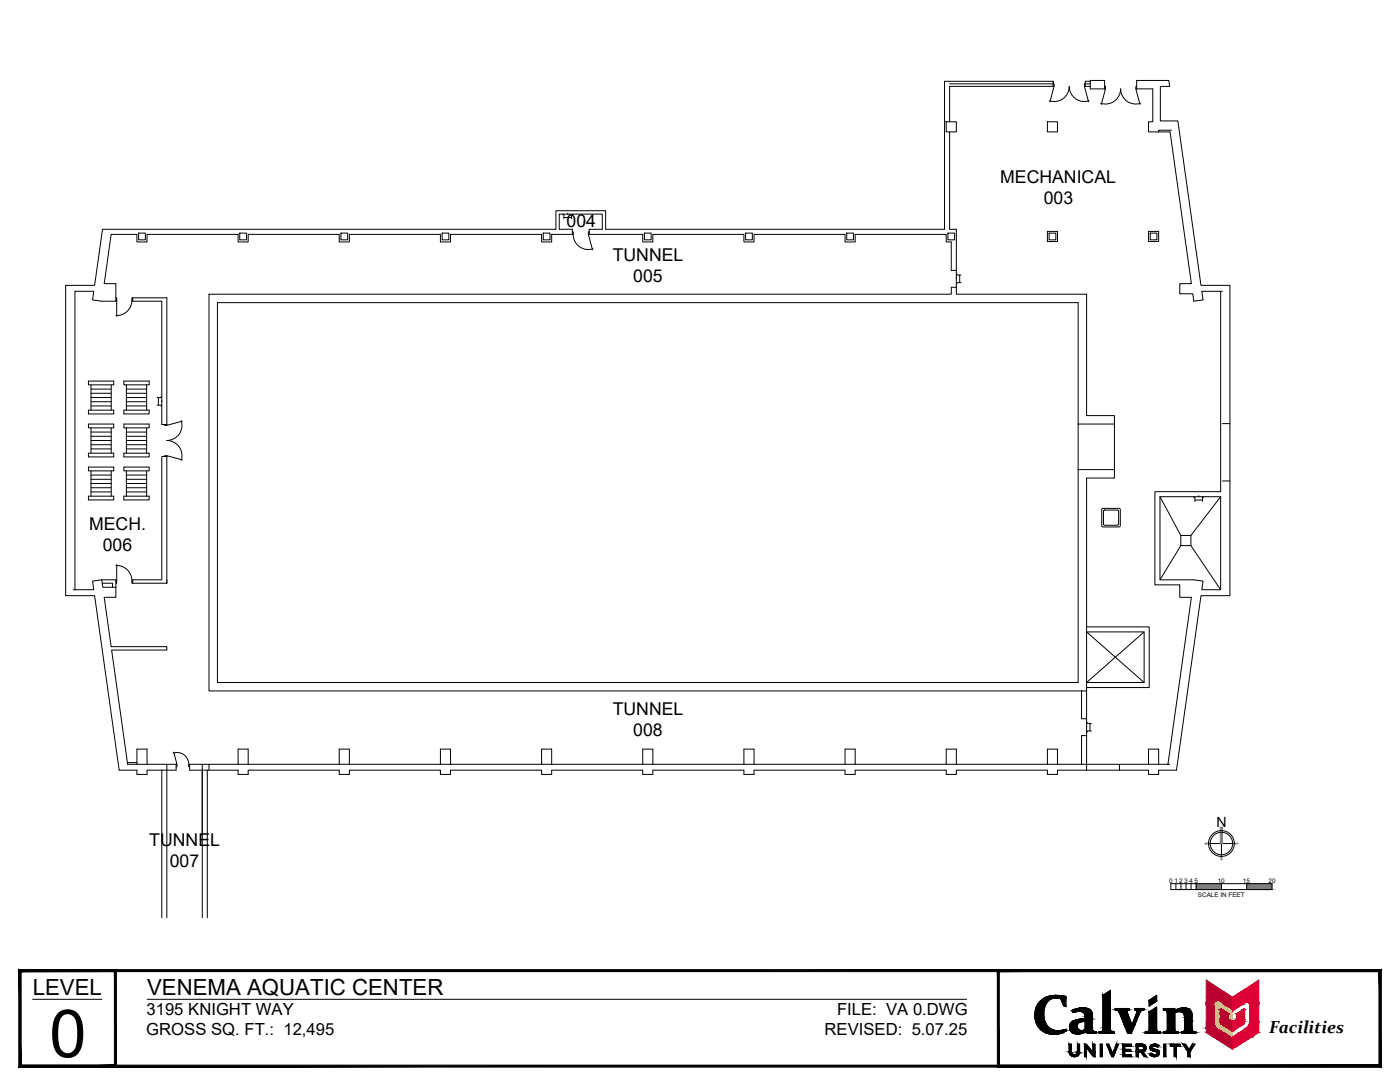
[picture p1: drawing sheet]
<svg xmlns="http://www.w3.org/2000/svg" width="279mm" height="216mm" viewBox="0 0 279 216" stroke-linecap="round" stroke-linejoin="round" font-family="sans-serif">
<defs><g id="words">
<text font-size="13.3" x="9.9" y="211">0</text>
<g font-size="4.4">
<text x="6.5" y="198.5">LEVEL</text>
<text x="29.4" y="198.5">VENEMA AQUATIC CENTER</text>
</g>
<g font-size="3.5">
<text x="199.6" y="36.5">MECHANICAL</text>
<text x="208.3" y="40.7">003</text>
<text x="113.1" y="45.4">004</text>
<text x="122.3" y="52.1">TUNNEL</text>
<text x="126.4" y="56.3">005</text>
<text x="17.8" y="105.7">MECH.</text>
<text x="20.5" y="109.9">006</text>
<text x="122.3" y="142.7">TUNNEL</text>
<text x="126.4" y="146.9">008</text>
<text x="29.8" y="168.8">TUNNEL</text>
<text x="33.9" y="173">007</text>
<text x="253.3" y="206.2">Facilities</text>
</g>
<g font-size="3.3">
<text x="29.2" y="202.5">3195 KNIGHT WAY</text>
<text x="167.1" y="202.5">FILE: VA 0.DWG</text>
<text x="29.2" y="206.6">GROSS SQ. FT.: 12,495</text>
<text x="164.6" y="206.6">REVISED: 5.07.25</text>
</g>
<text font-size="2.8" x="242.7" y="165">N</text>
<g font-size="1.3">
<text x="233.3" y="176.1">0</text>
<text x="234.4" y="176.1">1</text>
<text x="235.4" y="176.1">2</text>
<text x="236.3" y="176.1">3</text>
<text x="237.4" y="176.1">4</text>
<text x="238.4" y="176.1">5</text>
<text x="239.1" y="179.1">SCALE IN FEET</text>
<text x="243" y="176.1">10</text>
<text x="248.1" y="176.1">15</text>
<text x="253.2" y="176.1">20</text>
</g>
</g></defs>
<!-- layer: 0 -->
<g fill="none" stroke="#000" stroke-width=".2">
<path d="M233.7 176.3h20.2v1.2h-20.2zM234.7 176.3v1.2M235.7 176.3v1.2M236.7 176.3v1.2M237.7 176.3v1.2M238.7 176.3v1.2M241.2 168.3h5.1M243.8 168.3v2.6M243.8 176.3v1.2M248.8 176.3v1.2"/>
<circle cx="243.8" cy="168.3" r="2.24"/>
<circle cx="243.8" cy="168.3" r="2.58"/>
</g>
<g fill="#808080" stroke="#808080" stroke-width=".2">
<path d="M243.5 165v3.3h.5zM243.5 165h.5v3.3z"/>
<path d="M246.3 168.3v.1l.7-.1zM246.3 168.4l.7-.1v.1z"/>
<path d="M243.7 170.9l.1 .7v-.7zM243.7 170.9l.1 .7h-.1z"/>
<path d="M240.5 168.4h.7v-.1zM240.5 168.3h.7l-.7 .1z"/>
<path d="M248.8 176.3l5.1 1.2v-1.2zM248.8 176.3l5.1 1.2h-5.1z"/>
<path d="M238.7 176.3l5.1 1.2v-1.2zM238.7 176.3l5.1 1.2h-5.1z"/>
</g>
<!-- layer: ZOB05-0677 - A-Walls -->
<g fill="none" stroke="#000" stroke-width=".2">
<path d="M210.2 16.2v1h.2v-.5h-.2M210.2 16.2h-21.7v29.6h-67.6v-3.8h-10v3.8h-90.4l-1.6 11.1h-5.8v62h5.8l4.9 34.8h3.5v.8h2v-.8h5.8v-1.2M210.2 16.2v1h-20.7v7.1M210.4 17.2l-.9 3.1M216.6 17.2h-.2l.8 3.1M216.6 16.7h-.2v.5M217.6 16.2h-1v1h1M217.6 16.1h2.9v1.6h-2.9zM220.5 17.7h.1l-.8 3.1M220.5 17.2h.1v.5M226.7 17.7l.8 3.1M226.8 17.2h-.1v.5h.1"/>
<path d="M226.8 17.7v-1.6h6.5l.1 1.1h-1.8v6.9h3.5l4.6 32.8h5.8v62h-5.8l-4.9 34.8h-3.6v.8h-2v-.8h-18.2v.8h-2v-.8h-18.1v.8h-2.1v-.8h-18.1v.8h-2.1v-.8h-18.1v.8h-2v-.8h-18.2v.8h-2v-.8h-18.2v.8h-2v-.8h-18.2v.8h-2v-.8h-18.2v.8h-2v-.8h-18.2v.8h-2v-.8h-6.1M226.8 17.7h3.3v6.6h-.9v2h4.3l4.3 30.3h-2.4v2h2.7l.2 1.5 1.8-.3-.2-1.7h3.7v40h-13.1v18.6h4.9v2.5h2.4l-4.7 33.3M188.5 24.3h1M188.8 24.3v2h.7M189.5 24.3h1.4v2h-1.4v19.5h1.4v11.5M209 24.3h2v2h-2zM209.4 20.1a3 3 0 0 0 4-2.9 3 3 0 0 0 4 2.9M219.7 20.6a3 3 0 0 0 3.9-2.9 3 3 0 0 0 4 2.9M233.8 26h-2.6v.3M23.1 59.4h.2v.5h-.2M23.3 59.9v3.2M26.3 59.9a3 3 0 0 1-3.2 3.1"/>
<path d="M26.5 59.4h6.8v25.3h-1v-24.6h-5.8zM26.5 59.4h-.2v.5h.2M27.7 46.5h1.3v1.4h-1.3zM47.8 46.5h1.4v1.4h-1.4zM68 46.5h1.4v1.4h-1.4zM88.2 46.5h1.4v1.4h-1.4zM108.4 46.5h1.4v1.4h-1.4zM112.3 42.8h.2v.8M112.5 43.4h1.6M113.3 42.7h.1M114.2 46.8h-4.1v1.5h-2v-1.5h-18.2v1.5h-2v-1.5h-18.2v1.5h-2v-1.5h-18.2v1.5h-2v-1.5h-18.2v1.5h-2v-1.5h-5.1l-1.4 9.8h2.3v3.5h-2.8l-1.8-.3 .2-1.7h-3.7v59.6h3.7l-.2-1.7 1.8-.3M114.2 46.8v-1h-2.6v-3.1h8.6v3.1h-2.6v1"/>
<path d="M114.2 46.3h.2v.5h-.2M114.3 42.8h-.2v.8M114.4 46.8a3 3 0 0 0 4 2.8M117.4 46.8l.8 3M117.6 46.8h10.7v1.5h2v-1.5h18.2v1.5h2v-1.5h18.1v1.5h2.1v-1.5h18.1v1.5h1v5.7h1.1M117.6 46.3h-.2v.5h.2M128.6 46.5h1.4v1.4h-1.4zM148.8 46.5h1.3v1.4h-1.3zM169 46.5h1.3v1.4h-1.3zM189.2 46.5h1.3v1.4h-1.3zM190.9 55.6h.1M190.9 57.3h-1v1.4h-148.2v79.2h174.1"/>
<path d="M190.9 57.3v1.4h26v24.2h5.5v1.7h-7.2M190.9 54.6v.3h.9M191.5 54.9v1.5M191.8 56.4h-.9v.2M209 46.2h2v2h-2zM209.4 46.5h1.3v1.4h-1.3zM229.2 46.2h2v2h-2zM229.6 46.5h1.3v1.4h-1.3zM243.6 58.1h.3M17.7 76h5v.8h-5zM18.2 76.8v5M18.2 77.6h4"/>
<path d="M18.2 78.5h4M18.2 79.3h4M22.2 76.8v5M24.7 76h5.1v.8h-5.1zM25.2 77.6h4.1M25.2 78.5h4.1M25.2 79.3h4.1M25.2 76.8v5M29.3 76.8v5M31.6 79.3v1.5M32.2 79.1v.2h-.8M43.4 60.4h171.8v75.8h-171.8z"/>
<path d="M17.7 81.8h5v.8h-5zM17.7 90.4h5v.8h-5zM17.7 84.6h5v.8h-5zM17.7 99h5v.8h-5zM17.7 93.2h5v.8h-5zM18.2 85.4v5M18.2 94v5M18.2 80.2h4M18.2 81h4M18.2 86.2h4M18.2 87.1h4M18.2 87.9h4"/>
<path d="M18.2 88.7h4M18.2 89.6h4M18.2 94.8h4M18.2 95.6h4M18.2 96.5h4M18.2 97.3h4M18.2 98.2h4M22.2 85.4v5M22.2 94v5M24.7 81.8h5.1v.8h-5.1zM24.7 90.4h5.1v.8h-5.1zM24.7 84.6h5.1v.8h-5.1z"/>
<path d="M24.7 99h5.1v.8h-5.1zM24.7 93.2h5.1v.8h-5.1zM25.2 80.2h4.1M25.2 81h4.1M25.2 85.4v5M25.2 94v5M25.2 86.2h4.1M25.2 87.1h4.1M25.2 87.9h4.1M25.2 88.7h4.1M25.2 89.6h4.1M25.2 94.8h4.1"/>
<path d="M25.2 95.6h4.1M25.2 96.5h4.1M25.2 97.3h4.1M25.2 98.2h4.1M29.3 85.4v5M29.3 94v5M31.4 80.8h.8v.3M32.3 80.1h.1M32.8 84.7v.2h.5v-.2M33.3 91.1h-1v24.6h-5.8v.7M33.3 91.1v-.2l3.1 .9M33.3 90.9h-.5v.2"/>
<path d="M33.3 91.1v25.3h-6.8M36.2 83.9a3 3 0 0 1-2.9 4 3 3 0 0 1 2.9 4M36.4 84l-3.1 .9M215.2 93.7h7.2v1.7h-5.5v29.7h12.5v12.1h-12.5M222.4 84.6v9.1M231.5 99.1v16.6h6.8l1.8 .3-.2 1.7h3.7v-18.6M231.5 99.1h12.1M231.5 99.1l4.2 7.7M238.2 99.2h.3v.8M238.5 99.8h1.5M239.2 99.1h.1M240.2 99.2h-.2v.8"/>
<path d="M243.6 99.1l-5.9 7.7M243.9 84.5h1.6M243.9 96h1.6M14.6 117.7h.4M20.3 115.7l.2 1.5h2.6v2h-2.3l1.4 9.8h11.1v.7h-11l3.2 22.8h1.8M20.3 115.7h2.8v1.5M20.4 116.4h2v.8M23.1 112.8a3 3 0 0 1 3.2 3.1M23.1 115.9h.2v.5h-.2M23.3 112.7v3.2M26.5 115.9h-.2v.5h.2M219.9 101.6l.1-.2h3.4l.2 .2v3.4l-.2 .1h-3.4l-.1-.1z"/>
<path d="M220.4 101.8h2.7l.1 .1v2.7l-.1 .2h-2.7l-.2-.2v-2.7zM235.7 106.8h2v2.1h-2zM235.7 108.9l-4.2 6.8M237.7 108.9l5.9 8.8M215.8 137.9v5.5h1.1M215.8 137.9h1.1M216.9 126.1h11.4v10.1h-11.4zM216.9 137.2v9.6M216.9 125.1v1M216.9 126.1l11.4 10.1M228.3 126.1l-11.4 10.1v1M25.4 152.2h1.9"/>
<path d="M27.3 149.5h2v3h-2zM29.3 152.5h5.8M32.3 153.7v29.4M33.3 152.5v30.6M34.5 150.3a2.35 2.35 0 0 1 3.2 2.2M34.7 150.1l.6 2.4M35.1 152.5h.2v.5h-.2M37.8 152.5h-.1v.5h.1M37.8 152.5v1.2h2.6v29.4M37.8 152.5h9.7M40.4 152.5v1.2h1M41.4 153.7v29.4"/>
<path d="M41.7 152.5v1.2M47.5 149.5h2v3h-2zM49.5 152.5h18.2M67.7 149.5h2v3h-2zM69.7 152.5h18.2M87.9 149.5h2v3h-2zM89.9 152.5h18.2M108.1 149.5h2v3h-2zM110.1 152.5h18.2M128.3 149.5h2v3h-2zM130.3 152.5h18.2M148.5 149.5h2v3h-2z"/>
<path d="M150.5 152.5h18.1M168.6 149.5h2.1v3h-2.1zM170.7 152.5h18.1M188.8 149.5h2.1v3h-2.1zM190.9 152.5h18.1M209 149.5h2v3h-2zM211 152.5h4.8M215.8 152.5h1.1v1.2M216.9 145.1h.1M216.9 146.8v5.7h12.3M216.9 146.8h-1.1v5.7M216.9 144.1v.2h.9"/>
<path d="M217.5 144.3v1.6M217.8 145.9h-.9v.2M223.4 152.5v1.2M229.2 149.5h2v3h-2zM231.2 152.5h2.2"/>
</g>
<!-- layer: ZOB05-0677 - A-Hatch -->
<path d="M189.5 16.7h20.7M216.6 16.7h1" fill="none" stroke="#000" stroke-width=".2"/>
<!-- layer: A-TITL -->
<g fill="#000" stroke="#000" stroke-width=".2">
<path d="M210.5 198.6h.3zM220.1 198.6l1.5-1v1zM229.3 199.6h1.5v.2zM229.3 199.6l1.5-1v1zM210 206.4h.8zM212.5 205.5h.3zM214.1 202h.2zM214.2 210.8h.5zM214.8 210.4h.5zM214.9 206.3h.5zM216 201.9h1.9zM216 201.1h.4z"/>
<path d="M216.7 206h2.1zM220 205.7h1.7zM220.1 205.6h1.5zM229.2 205.8h1.7zM229.2 205.7h1.7zM230.3 208.4h.4zM230.8 210h.5zM229.3 201.9l1.5-1v1zM234.5 201.7h3.1zM236.2 201.1h.3z"/>
<path d="M207.5 199.9l1.5 .1 .1-.1zM207.5 199.9l1.5 .1h-1.6z"/>
<path d="M207.6 199.8h1.5zM207.5 199.9h1.6z"/>
<path d="M207.7 199.7l1.4 .1 .2-.1zM207.7 199.7l1.4 .1h-1.5z"/>
<path d="M207.8 199.6h1.5zM207.7 199.7h1.6z"/>
<path d="M208 199.5l1.3 .1 .2-.1zM207.8 199.6l.2-.1 1.3 .1z"/>
<path d="M208 199.4h1.6zM208 199.5h1.5z"/>
<path d="M208.1 199.3h1.7zM208 199.4h1.6z"/>
<path d="M208.3 199.2l1.5 .1 .2-.1zM208.1 199.3l.2-.1 1.5 .1z"/>
<path d="M208.3 199.2h1.8zM208.3 199.2h1.7z"/>
<path d="M208.4 199.2h1.9zM208.3 199.2h1.8z"/>
<path d="M208.5 199.1h2zM208.4 199.2h1.9z"/>
<path d="M208.5 199.1h2.3zM208.5 199.1h2.3z"/>
<path d="M208.5 199.1h2.3zM208.5 199.1h2z"/>
<path d="M210.8 199.1h1.9zM210.8 199.1h1.9z"/>
<path d="M210.5 198.6h.8zM210.2 198.6h1.1z"/>
<path d="M210.2 198.6h1.1zM210.2 198.6h1.1z"/>
<path d="M210.2 198.6l1.5 .1zM210 198.7h1.7z"/>
<path d="M210 198.7h1.8zM209.9 198.7h1.9z"/>
<path d="M209.9 198.7h2.3zM209.6 198.7h2.6z"/>
<path d="M209.6 198.7l2.8 .1zM209.5 198.8h2.9z"/>
<path d="M209.5 198.8h3.2zM209.2 198.8h3.5z"/>
<path d="M209.2 198.8l3.5 .1zM209.1 198.9h3.6z"/>
<path d="M209.1 198.9h3.6zM209.1 198.9h3.6z"/>
<path d="M209.1 198.9l3.6 .1zM208.8 199h3.9z"/>
<path d="M208.8 199l3.9 .1v-.1zM208.6 199.1l.2-.1 3.9 .1z"/>
<path d="M208.6 199.1h4.1zM208.5 199.1h4.2z"/>
<path d="M210.8 199.1l1.9 .1zM210.8 199.1l1.9 .1z"/>
<path d="M211.1 199.2h1.6zM211.1 199.2h1.6z"/>
<path d="M211.4 199.2l1.3 .1zM211.4 199.2l1.3 .1z"/>
<path d="M211.7 199.3l1 1.5v-1.5zM211.7 199.3l1 1.5h-.4z"/>
<path d="M220.1 198.6l1.5 6.3v-6.3zM220.1 198.6l1.5 6.3h-1.5z"/>
<path d="M229.3 199.6v.2h1.5zM229.3 199.8h1.5l-1.5 1z"/>
<path d="M3.8 212.9l271.4-.4h-271zM3.8 212.9l271.4-.4 .4 .4zM275.2 193.9v18.6l.4 .4zM275.2 193.9l.4-.4v19.4zM4.2 193.9h271l.4-.4zM3.8 193.5h271.8l-271.4 .4zM3.8 193.5l.4 19v-18.6zM3.8 193.5l.4 19-.4 .4z"/>
<path d="M3.8 212.9l19-.4h-18.6zM3.8 212.9l19-.4 .4 .4zM22.8 193.9v18.6l.4 .4zM22.8 193.9l.4-.4v19.4zM4.2 193.9h18.6l.4-.4zM3.8 193.5h19.4l-19 .4zM3.8 193.5l.4 19v-18.6zM3.8 193.5l.4 19-.4 .4z"/>
<path d="M199.4 212.5l-.4 .4 76.2-.4zM199 212.9l76.2-.4 .4 .4zM275.2 193.9v18.6l.4 .4zM275.2 193.9l.4-.4v19.4zM199.4 193.9h75.8l.4-.4zM199 193.5h76.6l-76.2 .4zM199 193.5l.4 19v-18.6zM199 193.5l.4 19-.4 .4z"/>
<path d="M206.6 201.9l1.7 .2v-.2zM206.6 201.9l1.7 .2h-1.7z"/>
<path d="M206.6 202.1l1.7 .2v-.2zM206.6 202.1l1.7 .2h-1.8z"/>
<path d="M206.5 202.3l1.8 .2v-.2zM206.5 202.3l1.8 .2h-1.8z"/>
<path d="M206.5 202.5l1.8 .1v-.1zM206.5 202.5l1.8 .1h-1.8z"/>
<path d="M206.5 202.6l1.8 .3v-.3zM206.5 202.6l1.8 .3h-1.8z"/>
<path d="M206.5 202.9l1.9 .1-.1-.1zM206.5 202.9l1.9 .1h-1.9z"/>
<path d="M206.6 201.7l1.7 .2v-.2zM206.6 201.7l1.7 .2h-1.7z"/>
<path d="M206.5 203l1.9 .2v-.2zM206.5 203l1.9 .2h-1.8z"/>
<path d="M206.6 201.5l1.7 .2 .1-.2zM206.6 201.5l1.7 .2h-1.7z"/>
<path d="M206.7 201.4h1.7zM206.7 201.4l1.7 .1z"/>
<path d="M206.6 203.2l1.8 .2v-.2zM206.6 203.2l1.8 .2h-1.8z"/>
<path d="M206.6 203.4l1.9 .2-.1-.2zM206.6 203.4l1.9 .2h-1.8z"/>
<path d="M206.7 201.2l1.7 .2v-.2zM206.7 201.2l1.7 .2h-1.7z"/>
<path d="M206.8 201.1h1.6zM206.8 201.1l1.6 .1z"/>
<path d="M206.7 203.6l1.8 .2v-.2zM206.7 203.6l1.8 .2h-1.8z"/>
<path d="M206.8 200.9l1.6 .2 .1-.2zM206.8 200.9l1.6 .2h-1.6z"/>
<path d="M206.7 203.8l1.9 .1-.1-.1zM206.7 203.8l1.9 .1h-1.9z"/>
<path d="M206.9 200.8l1.6 .1v-.1zM206.9 200.8l1.6 .1h-1.7z"/>
<path d="M206.7 203.9l2 .2-.1-.2zM206.7 203.9l2 .2h-1.9z"/>
<path d="M207 200.6l1.5 .2 .1-.2zM207 200.6l1.5 .2h-1.6z"/>
<path d="M207 200.5h1.7zM207 200.5l1.6 .1z"/>
<path d="M206.8 204.1l1.9 .1zM206.8 204.1l1.9 .1z"/>
<path d="M206.8 204.2l2 .1-.1-.1zM206.8 204.2l2 .1h-1.9z"/>
<path d="M207.2 200.3l1.5 .2 .1-.2zM207.2 200.3l1.5 .2h-1.7z"/>
<path d="M206.9 204.3l2 .2-.1-.2zM206.9 204.3l2 .2h-1.9z"/>
<path d="M207.2 200.3h1.6zM207.2 200.3h1.6z"/>
<path d="M207 204.5l1.9 .1zM207 204.5l1.9 .1z"/>
<path d="M207 204.6l2.1 .2-.2-.2zM207 204.6l2.1 .2h-2z"/>
<path d="M207.3 200.1l1.5 .2 .1-.2zM207.3 200.1l1.5 .2h-1.6z"/>
<path d="M207.4 200h1.6zM207.4 200l1.5 .1z"/>
<path d="M207.1 204.8h2zM207.1 204.8h2z"/>
<path d="M207.1 204.8l2.2 .2-.2-.2zM207.1 204.8l2.2 .2h-2z"/>
<path d="M207.3 205l2.1 .1zM207.3 205l2.1 .1z"/>
<path d="M207.4 205.1l2.1 .1zM207.4 205.1l2.1 .1z"/>
<path d="M207.4 205.2l2.4 .1-.3-.1zM207.4 205.2l2.4 .1h-2.2z"/>
<path d="M207.6 205.3h2.2zM207.6 205.3h2.2z"/>
<path d="M207.6 205.3l2.4 .2-.2-.2zM207.6 205.3l2.4 .2h-2.3z"/>
<path d="M210 206.4h.7zM210.1 206.4h.6z"/>
<path d="M207.7 205.5h2.6zM207.7 205.5h2.6z"/>
<path d="M207.8 205.5l2.6 .1zM207.8 205.5l2.6 .1z"/>
<path d="M207.9 205.6h2.7zM207.9 205.6h2.7z"/>
<path d="M207.9 205.6l3 .1zM207.9 205.6l3 .1z"/>
<path d="M208 205.7h3.2zM208 205.7h3.2z"/>
<path d="M209.8 206.3h1.3zM209.8 206.3l1 .1z"/>
<path d="M209.6 206.3h1.6zM209.6 206.3h1.5z"/>
<path d="M209.4 206.3h2zM209.4 206.3h1.8z"/>
<path d="M209.2 206.2h2.4zM209.2 206.2l2.2 .1z"/>
<path d="M209.1 206.2h2.6zM209.1 206.2h2.5z"/>
<path d="M208.8 206.1h3.1zM208.8 206.1l2.9 .1z"/>
<path d="M208.8 206.1h3.2zM208.8 206.1h3.1z"/>
<path d="M208.5 206l3.5 .1 .3-.1zM208.5 206l3.5 .1h-3.2z"/>
<path d="M208.2 205.8l4.1 .2 .3-.2zM208.2 205.8l4.1 .2h-3.8zM208.5 206h3.8zM208.5 206h3.8z"/>
<path d="M208.2 205.8h4.4zM208.2 205.8h4.4z"/>
<path d="M212.5 205.5h.3zM212.2 205.5h.6z"/>
<path d="M212.2 205.5l.6 .1zM212 205.6h.8z"/>
<path d="M212 205.6h.8zM211.6 205.6h1.2z"/>
<path d="M211.6 205.6l1.2 .1zM211.2 205.7h1.6z"/>
<path d="M211.2 205.7h1.6zM211.2 205.7h1.6z"/>
<path d="M208 205.7l4.6 .1 .2-.1zM208 205.7l4.6 .1h-4.4z"/>
<path d="M213.4 208.3l.4 1.6v-1.6zM213.4 208.3l.4 1.6h-.4z"/>
<path d="M213.4 209.9h.4zM213.4 209.9h.4z"/>
<path d="M213.4 209.9l.4 .1zM213.4 209.9l.4 .1z"/>
<path d="M213.4 210l.5 .1zM213.4 210l.5 .1z"/>
<path d="M213.4 210.1h.5zM213.4 210.1h.5z"/>
<path d="M213.4 210.1l.6 .1zM213.4 210.1l.6 .1z"/>
<path d="M213.5 210.2l.5 .1zM213.5 210.2l.5 .1z"/>
<path d="M213.5 210.3h.5zM213.5 210.3h.5z"/>
<path d="M213.5 210.3l.6 .1zM213.5 210.3l.6 .1z"/>
<path d="M213.5 210.4h.7zM213.5 210.4h.7z"/>
<path d="M214.2 210.8h.3zM214.3 210.8h.2z"/>
<path d="M213.6 210.4h.7zM213.6 210.4h.7z"/>
<path d="M213.6 210.4l.8 .1zM213.6 210.4l.8 .1z"/>
<path d="M213.6 210.5h.8zM213.6 210.5h.8z"/>
<path d="M214.1 202h.3zM214.1 202h.2z"/>
<path d="M214 201.9h.7zM214 201.9l.4 .1z"/>
<path d="M214.1 210.8h.6zM214.1 210.8h.6z"/>
<path d="M214 210.8h.9zM214 210.8h.7z"/>
<path d="M214.9 206.3h.4zM215 206.3h.3z"/>
<path d="M213.9 210.7h1zM213.9 210.7l1 .1z"/>
<path d="M213.5 204.7h1.5zM213.5 204.7h1.5z"/>
<path d="M213.5 204.7l1.5 .2v-.2zM213.5 204.7l1.5 .2h-1.5zM213.5 204.9h1.5zM213.5 204.9h1.5z"/>
<path d="M213.5 204.9l1.5 .2v-.2zM213.5 204.9l1.5 .2h-1.5z"/>
<path d="M215 210h.5zM215 210h.5z"/>
<path d="M213.5 204.5l1.5 .2v-.2zM213.5 204.5l1.5 .2h-1.5z"/>
<path d="M213.5 204.5h1.5zM213.5 204.5h1.5z"/>
<path d="M213.8 210.7h1.2zM213.8 210.7h1.1z"/>
<path d="M213.5 205.1h1.6zM213.5 205.1h1.6z"/>
<path d="M213.5 205.1l1.6 .1v-.1zM213.5 205.1l1.6 .1h-1.6z"/>
<path d="M214 201.8h1.1zM214 201.8l.7 .1z"/>
<path d="M213.6 204.4h1.5zM213.6 204.4h1.5z"/>
<path d="M213.6 204.4l1.4 .1 .1-.1zM213.6 204.4l1.4 .1h-1.5z"/>
<path d="M213.7 210.6h1.4zM213.7 210.6l1.3 .1z"/>
<path d="M213.5 205.2l1.6 .1zM213.5 205.2l1.6 .1z"/>
<path d="M213.5 205.3h1.7zM213.5 205.3h1.7z"/>
<path d="M213.6 204.3h1.5zM213.6 204.3l1.5 .1h-1.5z"/>
<path d="M213.6 204.2h1.6zM213.6 204.2l1.5 .1z"/>
<path d="M213.5 205.3l1.7 .1zM213.5 205.3l1.7 .1z"/>
<path d="M213.7 210.5h1.5zM213.7 210.5l1.4 .1z"/>
<path d="M213.7 204.2h1.5zM213.7 204.2h1.5z"/>
<path d="M213.5 205.4h1.8zM213.5 205.4h1.8z"/>
<path d="M213.6 210.5h1.6zM213.6 210.5h1.6z"/>
<path d="M214.5 210.4h.7zM214.4 210.5h.8z"/>
<path d="M213.5 205.4l1.8 .1zM213.5 205.4l1.8 .1z"/>
<path d="M214.7 210.4h.6zM214.5 210.4h.7z"/>
<path d="M213.7 204.1h1.6zM213.7 204.1l1.5 .1z"/>
<path d="M214.7 210.4h.6zM214.7 210.4h.6z"/>
<path d="M213.8 204.1h1.5zM213.8 204.1h1.5z"/>
<path d="M213.6 205.5h1.8zM213.6 205.5h1.8z"/>
<path d="M214.8 210.3h.5zM214.8 210.4h.5zM214.7 210.4h.6z"/>
<path d="M213.8 204h1.6zM213.8 204.1h1.5z"/>
<path d="M213.6 205.5h1.8zM213.6 205.5h1.8z"/>
<path d="M214.9 210.2h.5zM214.9 210.2l.4 .1h-.5z"/>
<path d="M214.9 210.2h.5zM214.9 210.2h.5z"/>
<path d="M214 201.8h1.4zM214 201.8h1.1z"/>
<path d="M215 210.1h.4zM215 210.1l.4 .1z"/>
<path d="M213.6 205.5l1.9 .1zM213.6 205.5l1.9 .1z"/>
<path d="M215 208.3l.5 1.6v-1.6zM215 208.3l.5 1.6h-.5z"/>
<path d="M215 209.9l.5 .1v-.1zM215 209.9l.5 .1h-.5z"/>
<path d="M215 210l.4 .1 .1-.1zM215 210l.4 .1h-.4z"/>
<path d="M214.7 206.3h.8zM214.7 206.3h.7z"/>
<path d="M214.7 206.3h.8zM214.7 206.3h.8z"/>
<path d="M213.6 205.6h2.1zM213.6 205.6h2.1z"/>
<path d="M213.9 204h1.7zM213.9 204h1.5h-1.6z"/>
<path d="M213.9 203.9h1.7zM213.9 203.9l1.7 .1z"/>
<path d="M214.5 206.2h1.2zM214.5 206.2l1 .1z"/>
<path d="M213.9 203.9h1.8zM213.9 203.9h1.7z"/>
<path d="M213.6 205.6h2.2zM213.6 205.6h2.2z"/>
<path d="M213.6 205.6h2.3zM213.6 205.6h2.3z"/>
<path d="M214.4 206.2h1.4zM214.4 206.2h1.3z"/>
<path d="M214.3 206.2h1.6zM214.3 206.2h1.5z"/>
<path d="M214 203.9h1.9zM213.9 203.9h1.8z"/>
<path d="M214.2 206.1h1.8zM214.2 206.1l1.7 .1z"/>
<path d="M214.1 206.1h2zM214.1 206.1h1.9z"/>
<path d="M214 206.1h2.2zM214 206.1h2.1z"/>
<path d="M214 203.8h2.2zM214 203.9h1.9z"/>
<path d="M213.9 206h2.4zM213.9 206h2.4z"/>
<path d="M213.9 206h2.4zM213.9 206l2.3 .1z"/>
<path d="M216 201.1h.5zM215.8 201.1h.7z"/>
<path d="M215.8 201.1h.8zM215.7 201.1h.9z"/>
<path d="M213.8 205.9h2.7zM213.8 205.9l2.5 .1z"/>
<path d="M214 203.8h2.6zM214 203.8h2.2z"/>
<path d="M215.7 201.1l1.1 .1zM215.4 201.2h1.4zM215.4 201.2h1.4zM215.4 201.2h1.4z"/>
<path d="M213.7 205.8h2.9zM213.7 205.8l2.8 .1z"/>
<path d="M215.4 201.2h1.6zM215.2 201.2h1.8z"/>
<path d="M216.4 208.3l1 .8-.6-.8zM216.4 208.3l1 .8h-1z"/>
<path d="M216.4 209.1l.4 1.8v-1.8zM216.4 209.1l.4 1.8h-.4z"/>
<path d="M215.2 201.2h1.8zM215.1 201.2h1.9z"/>
<path d="M215.1 201.2l2.1 .1zM214.9 201.3h2.3z"/>
<path d="M214.9 201.3h2.4zM214.7 201.3h2.6z"/>
<path d="M214.7 201.3l2.7 .1zM214.5 201.4h2.9z"/>
<path d="M216.8 209.1l1.3 .9-.7-.9zM216.8 209.1l1.3 .9h-.5z"/>
<path d="M214.5 201.4l3 .1zM214.3 201.5h3.2z"/>
<path d="M214.3 201.5h3.3zM214.2 201.5h3.4z"/>
<path d="M214.2 201.5l3.5 .1zM214 201.6h3.7z"/>
<path d="M214 201.6h3.7zM214 201.6h3.7z"/>
<path d="M214 201.6l3.8 .2-.1-.2zM214 201.6l3.8 .2h-3.8z"/>
<path d="M214 201.8h3.8zM214 201.8h3.8z"/>
<path d="M215.4 201.8h2.4zM215.4 201.8h2.4z"/>
<path d="M215.6 201.8l2.2 .1zM215.6 201.8l2.2 .1z"/>
<path d="M215.9 201.9h2zM215.9 201.9h2zM216 201.9h1.9z"/>
<path d="M216 201.9l1.9 .1zM216 201.9l1.9 .1z"/>
<path d="M216.2 202l1.7 .1zM216.2 202l1.7 .1z"/>
<path d="M216.3 202.1h1.6zM216.3 202.1h1.6z"/>
<path d="M216.3 202.1l1.7 .1-.1-.1zM216.3 202.1l1.7 .1h-1.6z"/>
<path d="M216.4 202.2h1.6zM216.4 202.2h1.6z"/>
<path d="M216.4 202.2l1.6 .1v-.1zM216.4 202.2l1.6 .1h-1.5z"/>
<path d="M216.5 202.3l1.5 .1zM216.5 202.3l1.5 .1z"/>
<path d="M216.5 205.2l1.5 .2v-.2zM216.5 205.2l1.5 .2h-1.5z"/>
<path d="M216.5 202.4l1.5 .1zM216.5 202.4l1.5 .1z"/>
<path d="M216.5 202.5l1.5 .2v-.2zM216.5 202.5l1.5 .2h-1.5z"/>
<path d="M216.5 205l1.5 .2v-.2zM216.5 205l1.5 .2h-1.5z"/>
<path d="M215.8 203.3l2.2 .1zM215.5 203.4h2.5z"/>
<path d="M215.5 203.4h2.5zM215.2 203.4h2.8z"/>
<path d="M215.2 203.4l2.8 .1zM214.9 203.5h3.1z"/>
<path d="M214.9 203.5h3.1zM214.7 203.5h3.3z"/>
<path d="M214.7 203.5l3.3 .1zM214.4 203.6h3.6z"/>
<path d="M214.4 203.6l3.6 .1v-.1zM214.2 203.7l.2-.1 3.6 .1z"/>
<path d="M214.2 203.7l3.8 .1zM214 203.8h4z"/>
<path d="M214 203.8h4zM214 203.8h4z"/>
<path d="M216.6 203.8l1.4 1.2v-1.2zM216.6 203.8l1.4 1.2h-1.5z"/>
<path d="M216.5 205.4h1.5zM216.5 205.4h1.5z"/>
<path d="M216.5 202.7l1.5 .1zM216.5 202.7l1.5 .1z"/>
<path d="M216.6 202.8l1.4 .1v-.1zM216.6 202.8l1.4 .1h-1.4z"/>
<path d="M216.6 202.9l1.4 .4v-.4zM216.6 202.9l1.4 .4h-1.4z"/>
<path d="M216.6 203.3h1.4zM216.2 203.3h1.8z"/>
<path d="M216.2 203.3h1.8zM215.8 203.3h2.2z"/>
<path d="M216.5 205.4l1.5 .1zM216.5 205.5h1.5z"/>
<path d="M216.5 205.5h1.6zM216.4 205.5h1.7z"/>
<path d="M216.4 205.5l1.7 .1zM216.3 205.6h1.8z"/>
<path d="M216.3 205.6h1.8zM216.2 205.6h1.9z"/>
<path d="M216.2 205.6h1.9zM216.1 205.6h2z"/>
<path d="M216.1 205.6h2zM216 205.6h2.1z"/>
<path d="M216 205.6h2.1zM215.9 205.6h2.2z"/>
<path d="M213.6 205.6h4.5zM213.6 205.6h4.5z"/>
<path d="M213.6 205.6l4.6 .1zM213.6 205.6l4.6 .1z"/>
<path d="M213.7 205.7h4.5zM213.7 205.7h4.5z"/>
<path d="M213.7 205.7h4.5zM213.7 205.7h4.5z"/>
<path d="M213.7 205.7l4.6 .1zM213.7 205.7l4.6 .1z"/>
<path d="M216.6 205.8h1.7zM216.6 205.8h1.7z"/>
<path d="M216.6 205.8h1.8zM216.6 205.8h1.8z"/>
<path d="M216.6 205.8l1.9 .1zM216.6 205.8l1.9 .1z"/>
<path d="M216.7 205.9h1.8zM216.7 205.9h1.8z"/>
<path d="M216.7 205.9h1.9zM216.7 205.9h1.9z"/>
<path d="M218.1 208.3l.4 1.7v-1.7zM218.1 208.3l.4 1.7h-.4z"/>
<path d="M217.6 210l.9 .9v-.9zM217.6 210l.9 .9h-.3z"/>
<path d="M216.7 205.9l2.1 .1zM216.7 205.9l2.1 .1zM216.7 206h2.1z"/>
<path d="M216.7 206h2.1zM216.7 206h2.1z"/>
<path d="M216.8 206l2 .1zM216.8 206l2 .1z"/>
<path d="M217 206.1l1.8 .1zM217 206.1l1.8 .1z"/>
<path d="M217.1 206.2h1.7zM217.1 206.2h1.7z"/>
<path d="M217.3 206.2h1.5zM217.3 206.2h1.5z"/>
<path d="M219.6 208.3l.4 2.6v-2.6zM219.6 208.3l.4 2.6h-.4z"/>
<path d="M220.8 208.3l1.2 1.9-.7-1.9zM220.8 208.3l1.2 1.9h-.4z"/>
<path d="M220.1 204.9l1.5 .2v-.2zM220.1 204.9l1.5 .2h-1.5z"/>
<path d="M220.1 205.1l1.5 .5v-.5zM220.1 205.1l1.5 .5h-1.5zM220.1 205.6h1.5zM220.1 205.6h1.5z"/>
<path d="M220.1 205.6h1.5zM220.1 205.6h1.5zM220.1 205.6h1.5z"/>
<path d="M220.1 205.6l1.5 .1zM220.1 205.6l1.5 .1z"/>
<path d="M220.1 205.7h1.5zM220.1 205.7h1.5z"/>
<path d="M220.1 205.7h1.5zM220.1 205.7h1.5zM220.1 205.7h1.5zM220.1 205.7h1.5z"/>
<path d="M220.1 205.7h1.5zM220.1 205.7h1.5z"/>
<path d="M220 205.7h1.7zM220 205.7h1.7z"/>
<path d="M220 205.7h1.7zM220 205.7h1.7zM220 205.7h1.7z"/>
<path d="M220 205.7h1.7zM220 205.7h1.7zM220 205.7h1.7zM220 205.7h1.7z"/>
<path d="M220 205.7l1.7 .1zM220 205.8h1.7z"/>
<path d="M220 205.8h1.7zM220 205.8h1.7z"/>
<path d="M220 205.8h1.7zM220 205.8h1.7z"/>
<path d="M220 205.8h1.8zM220 205.8h1.8z"/>
<path d="M220 205.8l2.4 .2-.6-.2zM219.3 206l.7-.2 2.4 .2z"/>
<path d="M219.3 206l3.1 .2v-.2zM219.3 206l3.1 .2h-3.1z"/>
<path d="M221.6 210.2l.6 .7 .3-.7zM221.6 210.2l.6 .7h-.3z"/>
<path d="M222.8 208.3l-.3 1.9 .7-1.9zM222.8 208.3l-.3 1.9h-.5z"/>
<path d="M224 208.8l.5 .6v-.6zM224 208.8l.5 .6h-.5z"/>
<path d="M224 209.8l.5 .6v-.6zM224 209.8l.5 .6h-.5z"/>
<path d="M223.1 201.6h1.8zM223.1 201.6h1.8z"/>
<path d="M223.1 201.6l1.8 .1zM223.1 201.6l1.8 .1z"/>
<path d="M223.1 201.7h1.8zM223.1 201.7h1.8z"/>
<path d="M223.2 201.7h1.7zM223.2 201.7h1.7z"/>
<path d="M223.2 201.7l1.7 .1zM223.2 201.7l1.7 .1z"/>
<path d="M223 201.6h1.9zM223 201.6h1.9z"/>
<path d="M223.3 201.8h1.6zM223.3 201.8h1.6z"/>
<path d="M223.3 201.8l1.6 .1zM223.3 201.8l1.6 .1z"/>
<path d="M223.3 201.9l2.6 2.6-1-2.6zM223.3 201.9l2.6 2.6h-1.5z"/>
<path d="M222.5 201.2l2.9 .3v-.3zM222.5 201.2l2.9 .3h-2.9z"/>
<path d="M222.5 201.5l2.4 .1 .5-.1zM222.5 201.5l2.4 .1h-1.9z"/>
<path d="M224 209.4l1.7 .4v-.4zM224 209.4l1.7 .4h-1.7z"/>
<path d="M224 208.3l1.8 .5v-.5zM224 208.3l1.8 .5h-1.8z"/>
<path d="M224 210.4l1.8 .5v-.5zM224 210.4l1.8 .5h-1.8z"/>
<path d="M224.4 204.5l1.4 1.7 .7-1.7zM224.4 204.5l1.4 1.7h-.8z"/>
<path d="M226.7 208.8l.5 .8v-.8zM226.7 208.8l.5 .8h-.5z"/>
<path d="M226.7 210l.5 .9v-.9zM226.7 210l.5 .9h-.5z"/>
<path d="M226.9 201.9l-.4 2.6 1.1-2.6zM226.9 201.9l-.4 2.6h-.6z"/>
<path d="M226.9 201.8h.7zM226.9 201.8l.7 .1z"/>
<path d="M227 201.8h.6zM227 201.8h.6z"/>
<path d="M227 201.7h.7zM227 201.7l.6 .1z"/>
<path d="M227 201.7h.7zM227 201.7h.7z"/>
<path d="M227 201.7h.8zM227 201.7h.7z"/>
<path d="M227 201.6h.8zM227 201.6l.8 .1z"/>
<path d="M227 201.6h.8zM227 201.6h.8z"/>
<path d="M226.7 208.3l1.3 .1zM226.7 208.3l1.3 .1z"/>
<path d="M226.7 208.4h1.5zM226.7 208.4h1.5z"/>
<path d="M226.7 209.9l1.5 .1zM226.7 209.9l1.5 .1z"/>
<path d="M226.7 208.4l1.6 .1zM226.7 208.4l1.6 .1z"/>
<path d="M227.7 210l1.1 .9-.6-.9zM227.7 210l1.1 .9h-.5z"/>
<path d="M226.7 209.8h1.6zM226.7 209.8l1.5 .1z"/>
<path d="M226.7 208.5l1.7 .1zM226.7 208.5l1.7 .1z"/>
<path d="M226.4 201.2l2 .3v-.3zM226.4 201.2l2 .3h-2z"/>
<path d="M226.4 201.5l1.4 .1 .6-.1zM226.4 201.5l1.4 .1z"/>
<path d="M226.7 209.8h1.7zM226.7 209.8h1.6z"/>
<path d="M226.7 208.6l1.8 .1zM226.7 208.6l1.8 .1h-1.8z"/>
<path d="M226.7 209.6l1.7 .2 .1-.2zM226.7 209.6l1.7 .2h-1.7z"/>
<path d="M226.7 208.7l1.9 .1-.1-.1zM226.7 208.7l1.9 .1h-1.9z"/>
<path d="M226.7 209.6h1.9zM226.7 209.6h1.8z"/>
<path d="M228 209.6h.6zM227.9 209.6h.7z"/>
<path d="M227.9 209.6h.7zM227.2 209.6h1.4z"/>
<path d="M228 209.5h.6zM228 209.6h.6z"/>
<path d="M227.9 208.8h.7zM227.9 208.8h.7z"/>
<path d="M228.1 209.5h.5zM228 209.5h.6z"/>
<path d="M228 208.8h.6zM228 208.8h.6z"/>
<path d="M228 208.8h.6zM228 208.8h.6z"/>
<path d="M228.1 209.5h.5zM228.1 209.5h.5z"/>
<path d="M228.1 208.8l.6 .1zM228.1 208.8l.6 .1z"/>
<path d="M228.2 209.4h.4zM228.2 209.4l.4 .1z"/>
<path d="M228.1 208.9h.6zM228.1 208.9h.6z"/>
<path d="M228.2 209.4h.5zM228.2 209.4h.5z"/>
<path d="M228.2 209.4h.5zM228.2 209.4h.4z"/>
<path d="M228.2 208.9h.5zM228.2 208.9h.5z"/>
<path d="M228.2 208.9l.5 .1zM228.2 208.9l.5 .1z"/>
<path d="M228.2 209l.5 .1zM228.2 209l.5 .1z"/>
<path d="M228.2 209.3h.5zM228.2 209.3l.5 .1z"/>
<path d="M228.3 209.1h.4zM228.3 209.1h.4z"/>
<path d="M228.3 209.1h.4zM228.3 209.1h.4z"/>
<path d="M228.3 209.1l.4 .1zM228.3 209.1l.4 .1z"/>
<path d="M228.3 209.2h.4zM228.3 209.2h.4z"/>
<path d="M228.3 209.2h.4zM228.3 209.2l.4 .1z"/>
<path d="M229.7 210.2l.2 .1zM229.7 210.2l.2 .1h-.3z"/>
<path d="M229.6 210.3l.5 .1zM229.6 210.3l.5 .1h-.6z"/>
<path d="M229.5 208.9l.5 .1zM229.5 208.9l.5 .1z"/>
<path d="M229.5 209h.5zM229.5 209h.5z"/>
<path d="M229.5 209l.5 .1zM229.5 209l.5 .1z"/>
<path d="M229.5 209.1h.5zM229.5 209.1h.5z"/>
<path d="M229.5 209.1h.5zM229.5 209.1h.5z"/>
<path d="M229.5 209.1h.5zM229.5 209.1h.5z"/>
<path d="M229.5 208.9h.5zM229.5 208.9h.5z"/>
<path d="M229.5 209.1l.5 .1zM229.5 209.1l.5 .1z"/>
<path d="M229.6 208.9h.4zM229.6 208.9h.4z"/>
<path d="M229.6 208.9h.4zM229.6 208.9h.4z"/>
<path d="M229.5 209.2h.6zM229.5 209.2h.6z"/>
<path d="M229.5 209.2h.6zM229.5 209.2h.6z"/>
<path d="M229.5 210.4h.8zM229.5 210.4h.8zM229.5 210.4h.8zM229.5 210.4h.8z"/>
<path d="M229.6 208.8h.5zM229.6 208.8l.4 .1z"/>
<path d="M229.6 209.2l.5 .1zM229.6 209.2l.5 .1z"/>
<path d="M229.6 208.8h.5zM229.6 208.8h.5z"/>
<path d="M229.6 209.3h.6zM229.6 209.3h.6z"/>
<path d="M229.6 208.8h.6zM229.6 208.8h.6z"/>
<path d="M229.6 208.8h.6zM229.6 208.8h.5z"/>
<path d="M229.6 209.3h.6zM229.6 209.3h.6z"/>
<path d="M229.6 208.7h.6zM229.6 208.7l.6 .1z"/>
<path d="M229.6 209.3h.7zM229.6 209.3h.7z"/>
<path d="M229.5 210.4l.9 .1zM229.5 210.4l.9 .1z"/>
<path d="M229.6 209.3h.9zM229.6 209.3h.9z"/>
<path d="M229.6 208.7h.8zM229.6 208.7h.6z"/>
<path d="M229.5 210.5h1zM229.5 210.5h1z"/>
<path d="M230.4 208.3l.3 .1zM230.3 208.4h.4zM230.3 208.4h.4z"/>
<path d="M229.6 209.3l1.1 .1zM229.6 209.3l1.1 .1z"/>
<path d="M230.2 210.8h.4zM230.2 210.8h.4z"/>
<path d="M230.2 210.8h.4zM230.2 210.8l.2 .1z"/>
<path d="M230.3 208.4h.6zM230 208.4h.9z"/>
<path d="M229.6 209.4h1.1zM229.6 209.4h1.1z"/>
<path d="M229.6 209.4l1.3 .1zM229.6 209.4l1.3 .1z"/>
<path d="M230 210.8h.8zM230 210.8h.6z"/>
<path d="M230 210.8h.8zM230 210.8h.8z"/>
<path d="M229.3 201.9l1.5 3.7v-3.7zM229.3 201.9l1.5 3.7h-1.5z"/>
<path d="M229.3 205.6h1.5zM229.3 205.6h1.5z"/>
<path d="M229.3 205.6h1.5zM229.3 205.6h1.5z"/>
<path d="M229.3 205.6h1.5zM229.3 205.6h1.5z"/>
<path d="M229.3 205.6h1.6zM229.3 205.6h1.6z"/>
<path d="M229.3 205.6l1.6 .1zM229.3 205.6l1.6 .1z"/>
<path d="M229.3 205.7h1.6zM229.3 205.7h1.6z"/>
<path d="M229.3 205.7h1.6zM229.3 205.7h1.6z"/>
<path d="M229.3 205.7h1.6zM229.3 205.7h1.6z"/>
<path d="M229.3 205.7h1.6zM229.3 205.7h1.6zM229.3 205.7h1.6zM229.3 205.7h1.6z"/>
<path d="M229.3 205.7h1.6zM229.3 205.7h1.6zM229.2 205.7h1.7z"/>
<path d="M230 208.4h.9zM230 208.4h.9z"/>
<path d="M230 208.4l1.1 .1zM229.9 208.5h1.2z"/>
<path d="M229.2 205.7l1.7 .1zM229.2 205.7l1.7 .1zM229.2 205.8h1.7z"/>
<path d="M229.2 205.8h1.8zM229.2 205.8h1.8z"/>
<path d="M229.7 209.5h1.3zM229.7 209.5h1.3z"/>
<path d="M229.8 210.7h1.1zM229.8 210.7h1.2z"/>
<path d="M229.8 210.7h1.1zM229.8 210.7l1 .1z"/>
<path d="M229.7 209.5l1.4 .1zM229.7 209.5l1.4 .1z"/>
<path d="M229.2 205.8h1.8zM229.2 205.8h1.8z"/>
<path d="M229.2 205.8l2.4 .2-.6-.2zM228.5 206l.7-.2 2.4 .2z"/>
<path d="M230.9 208.9l.1 .1zM230.9 208.9h.2z"/>
<path d="M229.8 209.6h1.3zM229.8 209.6h1.3z"/>
<path d="M229.9 208.5h1.2zM229.8 208.5h1.3z"/>
<path d="M229.8 209.6h1.4zM229.8 209.6h1.4z"/>
<path d="M229.8 208.5l1.4 .1zM229.7 208.6h1.5z"/>
<path d="M229.6 210.6l1.4 .1 .1-.1zM229.6 210.6l1.4 .1h-1.2z"/>
<path d="M230.7 208.8h.5zM230.7 208.8l.4 .1z"/>
<path d="M229.9 209.6h1.3zM229.9 209.6h1.3z"/>
<path d="M230 209.6l1.2 .1zM230 209.6l1.2 .1z"/>
<path d="M230.6 208.8h.6zM230.6 208.8h.6z"/>
<path d="M230 209.7h1.2zM230 209.7h1.2z"/>
<path d="M230.4 208.7h.8zM230.4 208.7h.8z"/>
<path d="M230.5 208.7h.7zM230.5 208.7l.7 .1z"/>
<path d="M229.7 208.6h1.6zM229.7 208.6h1.6z"/>
<path d="M229.5 210.5l1.6 .1 .1-.1zM229.5 210.5l1.6 .1zM229.6 210.6h1.5zM229.6 210.6h1.5z"/>
<path d="M230.6 210.5h.6zM230.5 210.5h.7z"/>
<path d="M229.7 208.7h1.5zM229.7 208.7h1.5h-1.6z"/>
<path d="M230.3 209.7l1 .1zM230.3 209.7l1 .1z"/>
<path d="M230.4 209.8h.9zM230.4 209.8h.9z"/>
<path d="M230.7 210.4h.6zM230.6 210.5h.6z"/>
<path d="M229.7 208.6h1.6zM229.7 208.7h1.5z"/>
<path d="M230.7 210.4h.6zM230.7 210.4h.6z"/>
<path d="M230.7 210.4h.6zM230.7 210.4h.6z"/>
<path d="M230.8 210.4h.5zM230.7 210.4h.6z"/>
<path d="M230.7 209.8l.6 .1zM230.7 209.8l.6 .1z"/>
<path d="M230.7 209.9h.6zM230.7 209.9h.6z"/>
<path d="M230.8 210.3h.5zM230.8 210.3l.5 .1z"/>
<path d="M230.7 209.9h.6zM230.7 209.9h.6z"/>
<path d="M230.8 210.3h.5zM230.8 210.3h.5z"/>
<path d="M230.8 209.9l.5 .1zM230.8 209.9l.5 .1zM230.8 210h.5z"/>
<path d="M230.9 210.3h.4zM230.9 210.3h.4z"/>
<path d="M230.8 210h.6zM230.8 210h.6z"/>
<path d="M230.9 210.2h.4zM230.9 210.2l.4 .1z"/>
<path d="M230.9 210l.5 .1zM230.9 210l.5 .1z"/>
<path d="M230.9 210.1h.5zM230.9 210.1h.5z"/>
<path d="M230.9 210.1l.5 .1zM230.9 210.1l.5 .1z"/>
<path d="M230.9 210.2h.5zM230.9 210.2h.5z"/>
<path d="M230.9 210.2h.5zM230.9 210.2h.4z"/>
<path d="M230.9 210.1h.5zM230.9 210.1h.5z"/>
<path d="M228.5 206l3.1 .2v-.2zM228.5 206l3.1 .2h-3.1z"/>
<path d="M232.3 208.3l.4 2.6v-2.6zM232.3 208.3l.4 2.6h-.4z"/>
<path d="M232.2 201.2l2.3 .3v-.3zM232.2 201.2l2.3 .3h-2.3z"/>
<path d="M232.2 201.5l2.3 .2v-.2zM232.2 201.5l2.3 .2h-1.7z"/>
<path d="M232.8 201.7h1.7zM232.8 201.7h1.7z"/>
<path d="M232.9 201.7h1.6zM232.9 201.7h1.6z"/>
<path d="M232.9 201.7h1.6zM232.9 201.7h1.6z"/>
<path d="M232.9 202.1l1.6 3.5v-3.5zM232.9 202.1l1.6 3.5h-1.6z"/>
<path d="M232.9 205.6h1.6zM232.9 205.6h1.6z"/>
<path d="M232.9 205.6h1.6zM232.9 205.6h1.6z"/>
<path d="M232.9 205.6h1.6zM232.9 205.6h1.6z"/>
<path d="M232.9 205.6l1.6 .1zM232.9 205.6l1.6 .1z"/>
<path d="M232.9 205.7h1.6zM232.9 205.7h1.6z"/>
<path d="M232.9 205.7h1.6zM232.9 205.7h1.6z"/>
<path d="M232.9 205.7h1.6zM232.9 205.7h1.6z"/>
<path d="M232.9 205.7h1.6zM232.9 205.7h1.6z"/>
<path d="M232.9 205.7h1.6zM232.9 205.7h1.6zM232.9 205.7h1.6zM232.9 205.7h1.6z"/>
<path d="M232.9 205.7l1.6 .1zM232.9 205.8h1.6z"/>
<path d="M232.9 205.8h1.6zM232.9 205.8h1.6z"/>
<path d="M232.9 205.8h1.6zM232.8 205.8h1.7z"/>
<path d="M232.8 205.8h1.8zM232.8 205.8h1.8z"/>
<path d="M232.8 205.8h1.8zM232.8 205.8h1.8z"/>
<path d="M232.8 205.8h1.8zM232.8 205.8h1.8z"/>
<path d="M232.8 205.8l2.4 .2-.6-.2zM232.2 206l.6-.2 2.4 .2z"/>
<path d="M232.9 202l1.6 .1 .2-.1zM232.9 202l1.6 .1h-1.6z"/>
<path d="M234.3 208.8l.5 2.1v-2.1zM234.3 208.8l.5 2.1h-.5z"/>
<path d="M232.9 201.9h2zM232.9 201.9l1.8 .1z"/>
<path d="M232.9 201.9h2.3zM232.9 201.9h2z"/>
<path d="M232.2 206l3 .2v-.2zM232.2 206l3 .2h-3z"/>
<path d="M232.9 201.8h2.5zM232.9 201.8l2.3 .1z"/>
<path d="M233.6 208.3l1.9 .5v-.5zM233.6 208.3l1.9 .5h-1.9z"/>
<path d="M236.2 201.1h.4zM235.9 201.1h.7z"/>
<path d="M236.1 208.3l1.2 1.1-.7-1.1zM236.1 208.3l1.2 1.1h-.5z"/>
<path d="M235.9 201.1h.8zM235.9 201.1h.8z"/>
<path d="M235.9 201.1l1 .1zM235.6 201.2h1.3z"/>
<path d="M235.6 201.2h1.3zM235.6 201.2h1.3z"/>
<path d="M235.6 201.2l1.5 .1zM235.3 201.3h1.8z"/>
<path d="M235.3 201.3h1.8zM235.3 201.3h1.8z"/>
<path d="M235.3 201.3l2 .1zM235 201.4l.3-.1 2 .1z"/>
<path d="M235 201.4h2.3zM235 201.4h2.3z"/>
<path d="M235 201.4l2.5 .1-.2-.1zM234.7 201.5l.3-.1 2.5 .1z"/>
<path d="M234.7 201.5h2.8zM234.7 201.5h2.8z"/>
<path d="M234.7 201.5l2.9 .2-.1-.2zM234.5 201.7l.2-.2 2.9 .2zM234.5 201.7h3.1z"/>
<path d="M237 209.8l.5 1.1v-1.1zM237 209.8l.5 1.1h-.5z"/>
<path d="M234.5 201.7h3.1zM234.5 201.7h3.1z"/>
<path d="M232.9 201.7h4.7zM232.9 201.7h4.7z"/>
<path d="M232.9 201.7h4.7zM232.9 201.7h4.7z"/>
<path d="M232.9 201.7l4.8 .1zM232.9 201.7l4.8 .1z"/>
<path d="M232.9 201.8h4.8zM232.9 201.8h4.8z"/>
<path d="M232.9 201.8h4.8zM232.9 201.8h4.8z"/>
<path d="M232.9 201.8h4.8zM232.9 201.8h4.8z"/>
<path d="M235.4 201.8l2.3 .1zM235.4 201.8l2.3 .1z"/>
<path d="M235.6 201.9h2.1zM235.6 201.9h2.1z"/>
<path d="M235.6 201.9h2.1zM235.6 201.9h2.1z"/>
<path d="M235.7 201.9h2zM235.7 201.9h2z"/>
<path d="M235.7 201.9h2zM235.7 201.9h2z"/>
<path d="M235.8 201.9l2 .1zM235.8 201.9l2 .1z"/>
<path d="M235.9 202h1.9zM235.9 202h1.9z"/>
<path d="M236.8 209.4l.7 .4 .3-.4zM236.8 209.4l.7 .4h-.5z"/>
<path d="M236 202l1.8 .1zM236 202l1.8 .1z"/>
<path d="M236.1 202.1h1.7zM236.1 202.1h1.7z"/>
<path d="M236.1 202.1h1.7zM236.1 202.1h1.7z"/>
<path d="M236.1 202.1l1.7 .1zM236.1 202.1l1.7 .1z"/>
<path d="M236.2 202.2l1.7 .1zM236.2 202.2l1.7 .1z"/>
<path d="M236.3 202.3l1.6 .1zM236.3 202.3l1.6 .1z"/>
<path d="M236.3 202.4h1.6zM236.3 202.4h1.6z"/>
<path d="M236.3 202.4l1.6 .1v-.1zM236.3 202.4l1.6 .1h-1.6z"/>
<path d="M236.3 202.5l1.6 .1v-.1zM236.3 202.5l1.6 .1h-1.5z"/>
<path d="M236.4 202.6l1.5 .2v-.2zM236.4 202.6l1.5 .2h-1.5z"/>
<path d="M236.4 202.8l1.5 .3v-.3zM236.4 202.8l1.5 .3h-1.5z"/>
<path d="M236.4 203.1l1.5 .6v-.6zM236.4 203.1l1.5 .6h-1.5z"/>
<path d="M236.4 203.7l1.5 1.4v-1.4zM236.4 203.7l1.5 1.4h-1.5z"/>
<path d="M236.4 205.1l1.5 .2v-.2zM236.4 205.1l1.5 .2h-1.5z"/>
<path d="M236.4 205.3l1.5 .3v-.3zM236.4 205.3l1.5 .3h-1.5z"/>
<path d="M236.4 205.6h1.5zM236.4 205.6h1.5z"/>
<path d="M236.4 205.6l1.5 .1zM236.4 205.6l1.5 .1zM236.4 205.7h1.5zM236.4 205.7h1.5z"/>
<path d="M236.4 205.7h1.5zM236.4 205.7h1.5z"/>
<path d="M236.4 205.7h1.6zM236.4 205.7h1.6z"/>
<path d="M236.4 205.7h1.6zM236.4 205.7h1.6z"/>
<path d="M236.4 205.7h1.6zM236.4 205.7h1.6zM236.4 205.7h1.6zM236.4 205.7h1.6z"/>
<path d="M236.4 205.7h1.6zM236.4 205.7h1.6zM236.4 205.7h1.6zM236.4 205.7h1.6z"/>
<path d="M236.4 205.7l1.6 .1zM236.3 205.8h1.7z"/>
<path d="M236.3 205.8h1.7zM236.3 205.8h1.7z"/>
<path d="M236.3 205.8h1.8zM236.3 205.8h1.8z"/>
<path d="M236.3 205.8h1.8zM236.3 205.8h1.8z"/>
<path d="M236.3 205.8h1.9zM236.3 205.8h1.9z"/>
<path d="M236.3 205.8l2.4 .2-.5-.2zM235.7 206l.6-.2 2.4 .2z"/>
<path d="M238 208.3l-.2 1.1 .7-1.1zM238 208.3l-.2 1.1h-.5z"/>
<path d="M235.7 206l3 .2v-.2zM235.7 206l3 .2h-3z"/>
</g>
<g fill="none" stroke="#000" stroke-width=".2">
<path d="M6.5 199.4h13.8M29.4 199.4h163.5M209.7 199.3a3.8 3.8 0 0 0-1 4.9 2.6 2.6 0 0 0 2.5 1.5M209.9 198.7l-1.6 .5-1.1 1.1M210.8 198.6l1.9 .2v2h-.4l-.6-1.5M210.8 198.6l-.9 .1M211.7 199.3h.1M211.7 199.3l-1.1-.2-.9 .2M229.3 199.6l1.5-1v1.2l-1.5 1zM206.5 202.6a3.7 3.7 0 0 0 4.6 3.7M207.2 200.3a4 4 0 0 0-.7 2.3M211.2 205.7l1.6-.3v.3l-.8 .4-.9 .2"/>
<path d="M213.4 208.3h.4v1.6a.6 .6 0 0 0 .6 .5 .6 .6 0 0 0 .6-.5v-1.6h.5v1.7a1.06 1.06 0 0 1-1.1 .9 1.06 1.06 0 0 1-1-1zM213.5 204.5l.1 1 .6 .6M214.7 203.5l-.2 .1a1.43 1.43 0 0 0-1 .9M215.5 205.6h.4M215.5 205.6a.93 .93 0 0 1-.5-1.2 .93 .93 0 0 1 1.1-.6h.5l-.1 1.6-.6 .2M216.4 208.3h.4l1.3 1.7v-1.7h.4v2.6h-.3l-1.4-1.8v1.8h-.4zM218 205.2v.2M218 202.4a1.84 1.84 0 0 0-2.4-1.3l-1.6 .5 .1 .4 .9-.2a1.18 1.18 0 0 1 1.2 .3 1.18 1.18 0 0 1 .4 1.2l-1.9 .2M218 202.4v2.8M218 205.4a.73 .73 0 0 0 .8 .5v.3h-1.3l-.5-.1-.4-.3a2.22 2.22 0 0 1-2.4 .3M219.6 208.3h.4v2.6h-.4zM220.1 205.6l-.2 .2"/>
<path d="M220.1 205.6v-7l1.5-1v8l.8 .4v.2h-3.1v-.2l.7-.2M220.8 208.3h.5l.7 1.9 .8-1.9h.4l-1 2.6h-.3zM223.2 201.8l.1 .1M224 208.3h1.8v.5h-1.3v.6h1.2v.4h-1.2v.6h1.3v.5h-1.8zM226.7 208.3h1.2a.8 .8 0 0 1 .8 .7 .8 .8 0 0 1-.5 .9l.6 1h-.5l-.6-.9h-.5v.9h-.5zM227.6 201.8l-1.8 4.4h-.8l-1.7-4.3M227.8 201.6l-.2 .2M227.8 201.6l.6-.1v-.3h-2v.3l.6 .1-1.1 2.9-1-2.9 .5-.1v-.3h-2.9v.3l.8 .3M227.9 208.8a.4 .4 0 0 1 .4 .4 .4 .4 0 0 1-.4 .4h-.7v-.8h.7M229.3 201.9l1.5-1v4.7l.2 .2 .6 .2v.2h-3.1v-.2l.8-.4zM229.7 210.1l.6 .3h.4M230.7 209.8l.2 .3-.2 .3"/>
<path d="M231 209a.68 .68 0 0 0-1 0l.1 .2a1.29 1.29 0 0 1 1.3 .9 1.07 1.07 0 0 1-.9 .7 1.07 1.07 0 0 1-1-.4l.2-.2M231 209l.3-.4a1.02 1.02 0 0 0-1.8 .5 1.32 1.32 0 0 0 1.2 .8M232.3 208.3h.4v2.6h-.4zM233.6 208.3h1.9v.5h-.7v2.1h-.5v-2.1h-.7zM234.5 202.1v3.6l.7 .3v.2h-3v-.2l.6-.2M234.5 201.7v-.5h-2.3v.3l.6 .2 .1 .1v3.8l-.1 .2M235.4 201.8l-.9 .3M235.4 201.8a.98 .98 0 0 1 1 1.3v2.5M236.1 208.3h.5l.7 1.1 .7-1.1h.5l-1 1.5v1.1h-.5v-1.1zM236.9 201.2a2.93 2.93 0 0 0-2.4 .5M236.9 201.2a1.45 1.45 0 0 1 1 1.4v3M237.9 205.6l.2 .2 .6 .2v.2h-3v-.2l.7-.4"/>
</g>
<g fill="#b8002e" stroke="#b8002e" stroke-width=".2">
<path d="M240.7 195.5l5.3 3.5h-5.3z"/>
<path d="M243.3 200h2.7v.4z"/>
<path d="M240.7 206h3.9l1.4 .9z"/>
<path d="M243.6 201.4h.2z"/>
<path d="M243.8 204.4l2.2 .1z"/>
<path d="M240.7 199l5.3 1v-1zM240.7 199l5.3 1h-5.3z"/>
<path d="M243.1 200h2.9zM243.1 200h2.9z"/>
<path d="M240.7 200h2.3zM240.7 200h2.4z"/>
<path d="M243.1 200h2.9zM243.1 200h2.9z"/>
<path d="M240.7 200h2.3zM240.7 200h2.2z"/>
<path d="M243.2 200h2.8zM243.2 200h2.8z"/>
<path d="M240.7 200h2.2zM240.7 200h2.1z"/>
<path d="M240.7 200h2.1zM240.7 200l2.1 .1z"/>
<path d="M240.7 200.1h2.1zM240.7 200.1h2z"/>
<path d="M240.7 200.1h2zM240.7 200.1l1.9 .1z"/>
<path d="M240.7 200.2h1.9zM240.7 200.2l1.9 .1z"/>
<path d="M240.7 200.3h1.9zM240.7 200.3l1.9 .1z"/>
<path d="M243.3 200l.6 .4h2.1zM243.9 200.4h2.1v1.4z"/>
<path d="M240.7 200.4h1.9zM240.7 200.4h1.9z"/>
<path d="M240.7 200.4l1.9 3.4v-3.4zM240.7 200.4l1.9 3.4h-1.9z"/>
<path d="M240.7 203.8l1.9 .3v-.3zM240.7 203.8l1.9 .3h-1.9z"/>
<path d="M240.7 204.1l1.9 .2v-.2zM240.7 204.1l1.9 .2h-1.9z"/>
<path d="M240.7 204.3l2 .2-.1-.2zM240.7 204.3l2 .2h-2z"/>
<path d="M240.7 204.5l2.1 .2-.1-.2zM240.7 204.5l2.1 .2h-2.1z"/>
<path d="M240.7 204.7l2.3 .2-.2-.2zM240.7 204.7l2.3 .2h-2.3z"/>
<path d="M240.7 204.9l2.4 .2-.1-.2zM240.7 204.9l2.4 .2h-2.4z"/>
<path d="M240.7 205.1l2.6 .1-.2-.1zM240.7 205.1l2.6 .1h-2.6z"/>
<path d="M240.7 205.2l3.9 .8-1.3-.8zM240.7 205.2l3.9 .8h-3.9z"/>
<path d="M240.7 206l1.4 .9h3.9zM242.1 206.9h3.9v2.5z"/>
<path d="M243.6 201.4h.2zM243.6 201.4h.2z"/>
<path d="M243.6 201.4h.2zM243.6 201.4h.2zM243.6 201.4h.2zM243.6 201.4h.2z"/>
<path d="M243.6 201.4h.2zM243.6 201.4h.2z"/>
<path d="M243.6 201.4h.3zM243.6 201.4h.3z"/>
<path d="M243.6 201.4l.3 .1zM243.6 201.4l.3 .1z"/>
<path d="M243.5 201.5h.5zM243.5 201.5h.5z"/>
<path d="M243.5 201.5h.5zM243.5 201.5h.5z"/>
<path d="M243.5 201.5l.6 .1zM243.5 201.5l.6 .1z"/>
<path d="M243.5 201.6l1.7 .7-1.1-.7zM243.5 201.6l1.7 .7h-1.7z"/>
<path d="M243.5 202.3l1.7 1.1v-1.1zM243.5 202.3l1.7 1.1h-1.7z"/>
<path d="M243.5 203.4l2.5 .4-.8-.4zM243.5 203.4l2.5 .4h-2.5z"/>
<path d="M243.5 203.8l2.5 .1zM243.5 203.8l2.5 .1z"/>
<path d="M243.5 203.9l2.5 .1v-.1zM243.5 203.9l2.5 .1h-2.5z"/>
<path d="M243.5 204l2.5 .1v-.1zM243.5 204l2.5 .1h-2.4z"/>
<path d="M243.6 204.1l2.4 .1v-.1zM243.6 204.1l2.4 .1h-2.4z"/>
<path d="M243.6 204.2l2.4 .1v-.1zM243.6 204.2l2.4 .1h-2.3z"/>
<path d="M243.7 204.3l2.3 .1zM243.7 204.3l2.3 .1z"/>
<path d="M243.8 204.4l2.2 .1zM243.9 204.5h2.1v1.3z"/>
</g>
<g fill="#ffbf00" stroke="#ffbf00" stroke-width=".2">
<path d="M243 200h.1z"/>
<path d="M245.2 202.3h.8v1.1z"/>
<path d="M243.3 205.2h1.7l1 .6z"/>
<path d="M243 200h.2zM243 200h.2z"/>
<path d="M243 200h.2zM242.9 200h.3z"/>
<path d="M242.9 200h.4zM242.9 200h.4z"/>
<path d="M242.9 200h.4zM242.8 200h.5z"/>
<path d="M242.8 200l.6 .1zM242.8 200.1h.6z"/>
<path d="M242.8 200.1h.6zM242.7 200.1h.7z"/>
<path d="M242.7 200.1l.9 .1zM242.7 200.1l.9 .1z"/>
<path d="M242.6 200.2l1.1 .1zM242.6 200.2l1.1 .1z"/>
<path d="M242.6 200.3l1.2 .1zM242.6 200.3l1.2 .1z"/>
<path d="M242.6 200.4h1.3zM242.6 200.4h1.3z"/>
<path d="M242.6 200.4l2.8 1-1.5-1zM242.6 200.4l2.8 1h-2.8z"/>
<path d="M243.7 201.4h1.7zM243.7 201.4h1.7z"/>
<path d="M242.6 201.4h1.1zM242.6 201.4h1.1zM242.6 201.4h1.1zM242.6 201.4h1.1z"/>
<path d="M243.7 201.4h1.7zM243.7 201.4h1.7z"/>
<path d="M242.6 201.4h1zM242.6 201.4h1.1z"/>
<path d="M243.8 201.4h1.6zM243.8 201.4h1.6z"/>
<path d="M242.6 201.4h1zM242.6 201.4h1z"/>
<path d="M242.6 201.4h1zM242.6 201.4h1z"/>
<path d="M242.6 201.4h1zM242.6 201.4h1z"/>
<path d="M242.6 201.4h1zM242.6 201.4l.9 .1z"/>
<path d="M242.6 201.5h.9zM242.6 201.5h.9z"/>
<path d="M242.6 201.5h.9zM242.6 201.5h.9z"/>
<path d="M242.6 201.5l.9 .1zM242.6 201.5l.9 .1z"/>
<path d="M243.8 201.4l2.2 .4-.6-.4zM243.8 201.4l2.2 .4h-1.6z"/>
<path d="M244.4 201.8l1.6 .5v-.5zM244.4 201.8l1.6 .5h-.8z"/>
<path d="M245.2 202.3v1.1h.8zM245.2 203.4h.8v.4z"/>
<path d="M242.6 201.6l.9 2.2v-2.2zM242.6 201.6l.9 2.2h-.9z"/>
<path d="M242.6 203.8l.9 .1zM242.6 203.8l.9 .1z"/>
<path d="M242.6 203.9l.9 .1v-.1zM242.6 203.9l.9 .1h-.9z"/>
<path d="M242.6 204l1 .1zM242.6 204l1 .1z"/>
<path d="M242.6 204.1h1zM242.6 204.1h1z"/>
<path d="M242.6 204.1l1 .1v-.1zM242.6 204.1l1 .1h-1z"/>
<path d="M242.6 204.2l1.1 .1zM242.6 204.2l1.1 .1z"/>
<path d="M242.6 204.3h1.1zM242.6 204.3h1.1z"/>
<path d="M242.7 204.3l1.1 .1zM242.7 204.3l1.1 .1z"/>
<path d="M242.7 204.4l1.2 .1zM242.7 204.4l1.2 .1z"/>
<path d="M242.7 204.5h1.2zM242.7 204.5h1.2z"/>
<path d="M242.7 204.5l1.5 .2-.3-.2zM242.7 204.5l1.5 .2h-1.4z"/>
<path d="M242.8 204.7l1.7 .2-.3-.2zM242.8 204.7l1.7 .2h-1.5z"/>
<path d="M243 204.9l1.8 .2-.3-.2zM243 204.9l1.8 .2h-1.7z"/>
<path d="M243.1 205.1l1.9 .1-.2-.1zM243.1 205.1l1.9 .1h-1.7z"/>
<path d="M243.3 205.2l1 .6h1.7zM244.3 205.8h1.7v1.1z"/>
</g>
<g fill="#dd0037" stroke="#dd0037" stroke-width=".2">
<path d="M246 199l5.2-3.5v3.5z"/>
<path d="M246 200.4h2l-2 1.4z"/>
<path d="M247.3 206h3.9l-1.3 .9z"/>
<path d="M248.2 201.4h.1z"/>
<path d="M246 204.4h2.2z"/>
<path d="M246 199l5.2 1v-1zM246 199l5.2 1h-5.2z"/>
<path d="M248.9 200h2.3zM248.9 200h2.3z"/>
<path d="M246 200h2.9zM246 200h2.8z"/>
<path d="M248.9 200h2.3zM248.9 200h2.3z"/>
<path d="M246 200h2.8zM246 200h2.7z"/>
<path d="M249 200h2.2zM249 200h2.2z"/>
<path d="M249.1 200l2.1 .1zM249.1 200l2.1 .1z"/>
<path d="M249.2 200.1h2zM249.2 200.1h2z"/>
<path d="M249.2 200.1l2 .1zM249.2 200.1l2 .1z"/>
<path d="M249.3 200.2l1.9 .1zM249.3 200.2l1.9 .1z"/>
<path d="M249.3 200.3l1.9 .1zM249.3 200.3l1.9 .1z"/>
<path d="M249.4 200.4h1.8zM249.4 200.4h1.8z"/>
<path d="M246 200l2 .4 .7-.4zM246 200l2 .4h-2z"/>
<path d="M249.4 200.4l1.8 3.4v-3.4zM249.4 200.4l1.8 3.4h-1.8z"/>
<path d="M249.4 203.8l1.8 .3v-.3zM249.4 203.8l1.8 .3h-1.8z"/>
<path d="M249.4 204.1l1.8 .2v-.2zM249.4 204.1l1.8 .2h-1.9z"/>
<path d="M249.3 204.3l1.9 .2v-.2zM249.3 204.3l1.9 .2h-2z"/>
<path d="M249.2 204.5l2 .2v-.2zM249.2 204.5l2 .2h-2.1z"/>
<path d="M249.1 204.7l2.1 .2v-.2zM249.1 204.7l2.1 .2h-2.2z"/>
<path d="M249 204.9l2.2 .2v-.2zM248.8 205.1l.2-.2 2.2 .2z"/>
<path d="M248.8 205.1l2.4 .1v-.1zM248.6 205.2l.2-.1 2.4 .1z"/>
<path d="M248.6 205.2l2.6 .8v-.8zM247.3 206l1.3-.8 2.6 .8z"/>
<path d="M246 206.9h3.9l-2.6-.9zM246 206.9h3.9l-3.9 2.5z"/>
<path d="M248.2 201.4h.1zM248.2 201.4h.1z"/>
<path d="M248.2 201.4h.1zM248.1 201.4h.2zM248.1 201.4h.2zM248.1 201.4h.2z"/>
<path d="M248.1 201.4h.3zM248.1 201.4h.3z"/>
<path d="M248.1 201.4h.3zM248.1 201.4h.3z"/>
<path d="M248.1 201.4l.3 .1zM248 201.5h.4z"/>
<path d="M248 201.5h.4zM248 201.5h.4z"/>
<path d="M248 201.5h.4zM247.9 201.5h.5z"/>
<path d="M247.9 201.5l.5 .1zM247.9 201.6h.5z"/>
<path d="M247.9 201.6l.5 .7v-.7zM246.7 202.3l1.2-.7 .5 .7z"/>
<path d="M246.7 202.3l1.7 1.1v-1.1zM246.7 202.3l1.7 1.1h-1.7z"/>
<path d="M246.7 203.4l1.7 .4v-.4zM246 203.8l.7-.4 1.7 .4z"/>
<path d="M246 203.8l2.4 .1zM246 203.8l2.4 .1z"/>
<path d="M246 203.9l2.4 .1v-.1zM246 203.9l2.4 .1h-2.4z"/>
<path d="M246 204l2.4 .1v-.1zM246 204l2.4 .1h-2.4z"/>
<path d="M246 204.1l2.3 .1 .1-.1zM246 204.1l2.3 .1h-2.3z"/>
<path d="M246 204.2l2.3 .1v-.1zM246 204.2l2.3 .1h-2.3z"/>
<path d="M246 204.3h2.3zM246 204.3l2.2 .1z"/>
<path d="M246 204.4l2.1 .1zM246 204.5h2.1l-2.1 1.3z"/>
</g>
<use href="#words"/>
</svg>
